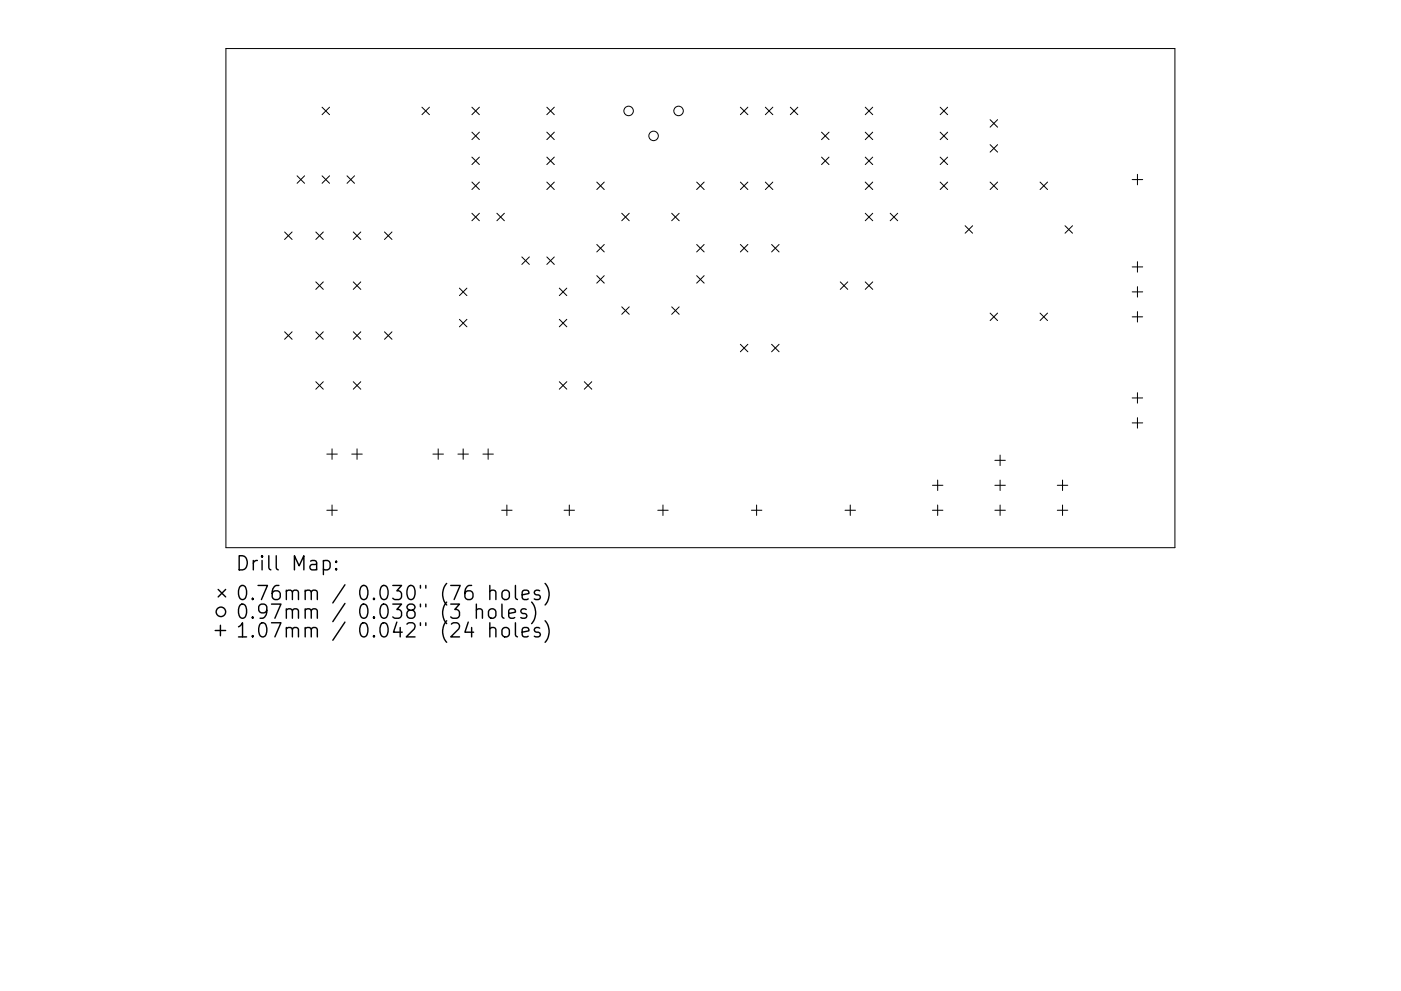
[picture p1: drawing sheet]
<svg xmlns="http://www.w3.org/2000/svg" width="297mm" height="210mm" viewBox="0 0 297 210" stroke-linecap="round" stroke-linejoin="round" font-family="sans-serif">
<defs><g id="words">
<g font-size="4.2">
<text x="49.8" y="121.1">Drill Map:</text>
<text x="49.8" y="127.4">0.76mm / 0.030&quot; (76 holes)</text>
<text x="49.8" y="131.3">0.97mm / 0.038&quot; (3 holes)</text>
<text x="49.8" y="135.3">1.07mm / 0.042&quot; (24 holes)</text>
</g>
</g></defs>
<g fill="none" stroke="#000" stroke-width=".21">
<path d="M47.9 10.3h201.2v105.9h-201.2zM63 37.3l1.6 1.6M64.6 37.3l-1.6 1.6M68.3 37.3l1.6 1.6M68.3 22.7l1.6 1.6M69.9 37.3l-1.6 1.6M69.9 22.7l-1.6 1.6M73.6 37.3l1.6 1.6M75.2 37.3l-1.6 1.6M89.5 22.7l1.6 1.6M91.1 22.7l-1.6 1.6M100.1 22.7l1.5 1.6"/>
<path d="M100.1 28l1.5 1.6M100.1 33.3l1.5 1.6M100.1 38.6l1.5 1.6M101.6 22.7l-1.5 1.6M101.6 28l-1.5 1.6M101.6 33.3l-1.5 1.6M101.6 38.6l-1.5 1.6M115.9 22.7l1.6 1.6M115.9 28l1.6 1.6M115.9 33.3l1.6 1.6M115.9 38.6l1.6 1.6M117.5 22.7l-1.6 1.6"/>
<path d="M117.5 28l-1.6 1.6M117.5 33.3l-1.6 1.6M117.5 38.6l-1.6 1.6M126.5 38.6l1.6 1.6M128.1 38.6l-1.6 1.6M147.7 38.6l1.6 1.6M149.3 38.6l-1.6 1.6M157 38.6l1.6 1.6M157 22.7l1.6 1.6M158.6 38.6l-1.6 1.6M158.6 22.7l-1.6 1.6M162.3 38.6l1.6 1.6"/>
<path d="M162.3 22.7l1.6 1.6M163.9 38.6l-1.6 1.6M163.9 22.7l-1.6 1.6M167.6 22.7l1.6 1.6M169.2 22.7l-1.6 1.6M174.2 28l1.6 1.6M174.2 33.3l1.6 1.6M175.8 33.3l-1.6 1.6M175.8 28l-1.6 1.6M183.4 38.6l1.6 1.6M183.4 22.7l1.6 1.6M183.4 28l1.6 1.6"/>
<path d="M183.4 33.3l1.6 1.6M185 22.7l-1.6 1.6M185 28l-1.6 1.6M185 33.3l-1.6 1.6M185 38.6l-1.6 1.6M199.3 22.7l1.6 1.6M199.3 28l1.6 1.6M199.3 33.3l1.6 1.6M199.3 38.6l1.6 1.6M200.9 22.7l-1.6 1.6M200.9 28l-1.6 1.6M200.9 33.3l-1.6 1.6"/>
<path d="M200.9 38.6l-1.6 1.6M209.9 25.4l1.6 1.6M209.9 30.7l1.6 1.6M209.9 38.6l1.6 1.6M211.5 25.4l-1.6 1.6M211.5 30.7l-1.6 1.6M211.5 38.6l-1.6 1.6M220.5 38.6l1.6 1.6M222.1 38.6l-1.6 1.6M240.1 38.1h2.2M241.2 37v2.2M60.3 49.2l1.6 1.6"/>
<path d="M61.9 49.2l-1.6 1.6M67 49.2l1.5 1.6M67 59.8l1.5 1.6M68.5 49.2l-1.5 1.6M68.5 59.8l-1.5 1.6M74.9 49.2l1.6 1.6M74.9 59.8l1.6 1.6M76.5 49.2l-1.6 1.6M76.5 59.8l-1.6 1.6M81.5 49.2l1.6 1.6M83.1 49.2l-1.6 1.6M100.1 45.2l1.5 1.6"/>
<path d="M101.6 45.2l-1.5 1.6M105.3 45.2l1.6 1.6M106.9 45.2l-1.6 1.6M110.6 54.5l1.6 1.6M112.2 54.5l-1.6 1.6M115.9 54.5l1.6 1.6M117.5 54.5l-1.6 1.6M126.5 58.5l1.6 1.6M126.5 51.9l1.6 1.6M128.1 58.5l-1.6 1.6M128.1 51.9l-1.6 1.6M131.8 45.2l1.6 1.6"/>
<path d="M133.4 45.2l-1.6 1.6M142.4 45.2l1.6 1.6M144 45.2l-1.6 1.6M147.7 58.5l1.6 1.6M147.7 51.9l1.6 1.6M149.3 58.5l-1.6 1.6M149.3 51.9l-1.6 1.6M157 51.9l1.6 1.6M158.6 51.9l-1.6 1.6M163.6 51.9l1.6 1.6M165.2 51.9l-1.6 1.6M178.2 59.8l1.5 1.6"/>
<path d="M179.7 59.8l-1.5 1.6M183.4 45.2l1.6 1.6M183.4 59.8l1.6 1.6M185 45.2l-1.6 1.6M185 59.8l-1.6 1.6M188.7 45.2l1.6 1.6M190.3 45.2l-1.6 1.6M204.6 47.9l1.6 1.6M206.2 47.9l-1.6 1.6M225.8 47.9l1.6 1.6M227.4 47.9l-1.6 1.6M240.1 56.6h2.2"/>
<path d="M241.2 55.5v2.2M60.3 70.4l1.6 1.6M61.9 70.4l-1.6 1.6M67 70.4l1.5 1.6M68.5 70.4l-1.5 1.6M74.9 70.4l1.6 1.6M76.5 70.4l-1.6 1.6M81.5 70.4l1.6 1.6M83.1 70.4l-1.6 1.6M97.4 67.8l1.6 1.5M97.4 61.1l1.6 1.6M99 67.8l-1.6 1.5"/>
<path d="M99 61.1l-1.6 1.6M118.6 67.8l1.6 1.5M118.6 61.1l1.6 1.6M120.2 67.8l-1.6 1.5M120.2 61.1l-1.6 1.6M131.8 65.1l1.6 1.6M133.4 65.1l-1.6 1.6M142.4 65.1l1.6 1.6M144 65.1l-1.6 1.6M157 73l1.6 1.6M158.6 73l-1.6 1.6M163.6 73l1.6 1.6"/>
<path d="M165.2 73l-1.6 1.6M209.9 66.4l1.6 1.6M211.5 66.4l-1.6 1.6M220.5 66.4l1.6 1.6M222.1 66.4l-1.6 1.6M240.1 61.9h2.2M240.1 67.2h2.2M241.2 60.8v2.2M241.2 66.1v2.2M67 81l1.5 1.6M68.5 81l-1.5 1.6M69.3 96.3h2.2"/>
<path d="M70.4 95.2v2.3M74.6 96.3h2.2M74.9 81l1.6 1.6M75.7 95.2v2.3M76.5 81l-1.6 1.6M91.8 96.3h2.2M92.9 95.2v2.3M97.1 96.3h2.2M98.2 95.2v2.3M102.4 96.3h2.2M103.5 95.2v2.3M118.6 81l1.6 1.6"/>
<path d="M120.2 81l-1.6 1.6M123.9 81l1.6 1.6M125.5 81l-1.6 1.6M210.9 97.7h2.3M212 96.6v2.2M240.1 84.4h2.2M240.1 89.7h2.2M241.2 83.3v2.2M241.2 88.6v2.2M69.3 108.3h2.2M70.4 107.1v2.3M106.4 108.3h2.2"/>
<path d="M107.5 107.1v2.3M119.6 108.3h2.2M120.7 107.1v2.3M139.4 108.3h2.3M140.6 107.1v2.3M159.3 108.3h2.2M160.4 107.1v2.3M179.2 108.3h2.2M180.3 107.1v2.3M197.7 103h2.2M197.7 108.3h2.2M198.8 101.9v2.2"/>
<path d="M198.8 107.1v2.3M210.9 103h2.3M210.9 108.3h2.3M212 101.9v2.2M212 107.1v2.3M224.2 103h2.2M224.2 108.3h2.2M225.3 101.9v2.2M225.3 107.1v2.3"/>
<circle cx="133.3" cy="23.5" r="1.01"/>
<circle cx="138.6" cy="28.8" r="1.01"/>
<circle cx="143.9" cy="23.5" r="1.01"/>
</g>
<g fill="none" stroke="#000" stroke-width=".3">
<path d="M68.6 119.1l.8-.2 .6 .6v.8l-.3 .5-.3 .1-.8-.1M71.3 119.1l.1 .1-.1 .1-.2-.1 .2-.1v.2M45.6 133.8h2.2M46.3 125.1l1.5 1.5M46.7 132.7v2.2M47.8 125.1l-1.5 1.5M71.3 120.6l.1 .2-.1 .1-.2-.1 .2-.2v.3M101 129.5a.74 .74 0 0 1 1.3 .1v1.6M101 128.2v3M103.9 125.5a.74 .74 0 0 1 1.2 .1v1.6M103.9 129.3a.81 .81 0 0 1 1.2 .4v.9a.81 .81 0 0 1-.7 .6 .81 .81 0 0 1-.8-.6v-.9zM103.9 133.4a.74 .74 0 0 1 1.2 .2v1.5"/>
<path d="M103.9 124.2v3M103.9 132.1v3M106.4 128.2v2.5l.5 .5M106.6 125.5a.81 .81 0 0 1 .8-.3 .81 .81 0 0 1 .6 .6v.8a.81 .81 0 0 1-.8 .6 .81 .81 0 0 1-.8-.6v-.8zM106.6 133.4a.81 .81 0 0 1 .8-.3 .81 .81 0 0 1 .6 .6v.9a.81 .81 0 0 1-.8 .6 .81 .81 0 0 1-.8-.6v-.9zM107.9 130.2l1.4-.3-.2-.6-.8-.1-.4 .4v1.1l.1 .3 .3 .2 .8-.2M109.3 124.2v2.6l.4 .4M109.3 132.1v2.6l.4 .4M110.7 126.2l1.4-.3-.1-.5-.9-.2-.4 .4v1.2l.2 .3 .2 .1 .9-.1M110.7 134.1l1.4-.3-.1-.5-.9-.2-.4 .5v1.1l.2 .3 .2 .1 .9-.1M111.6 129.3l-.7-.1-.5 .4 .2 .4 1 .3 .1 .3-.1 .4-.3 .2-.9-.2M112.7 127.7a3.4 3.4 0 0 1 0 4.6"/>
<path d="M114.4 125.4l-.7-.2-.4 .4 .1 .5 1 .3 .2 .2-.2 .5-.3 .1-.8-.1M114.4 133.3l-.7-.2-.4 .5 .1 .4 1 .3 .2 .3-.2 .4-.3 .1-.8-.1M115.6 123.8a3.4 3.4 0 0 1 0 4.6M115.6 131.7a3.4 3.4 0 0 1 0 4.6"/>
<circle cx="46.8" cy="129.8" r="1.01"/>
</g>
<use href="#words"/>
</svg>
